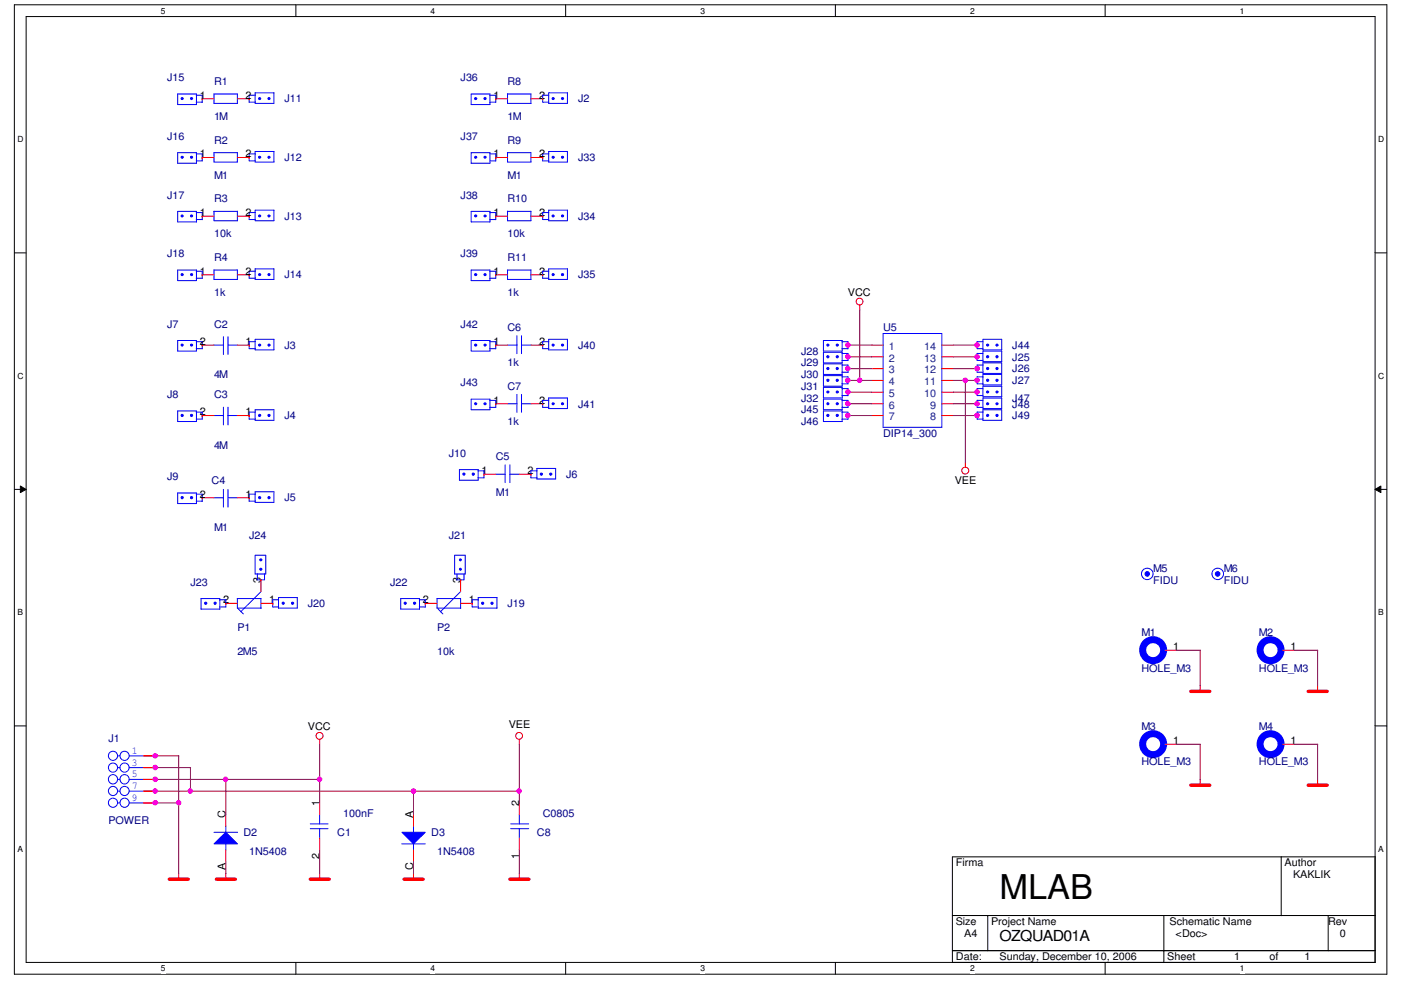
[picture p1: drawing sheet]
<svg xmlns="http://www.w3.org/2000/svg" width="297mm" height="210mm" viewBox="0 0 297 210" stroke-linecap="round" stroke-linejoin="round" font-family="sans-serif">
<defs><g id="words">
<text font-size="7.2" x="211.9" y="190.7">MLAB</text>
<text font-size="3.2" x="211.9" y="199.6">OZQUAD01A</text>
<g font-size="2.2" fill="#000080">
<text x="35.4" y="17.2">J15</text>
<text x="45.4" y="18">R1</text>
<text x="97.7" y="17.2">J36</text>
<text x="107.6" y="18">R8</text>
<text x="60.3" y="21.7">J11</text>
<text x="122.6" y="21.7">J2</text>
<text x="35.4" y="29.7">J16</text>
<text x="45.4" y="25.4">1M</text>
<text x="97.7" y="29.7">J37</text>
<text x="107.6" y="25.4">1M</text>
<text x="45.4" y="30.4">R2</text>
<text x="60.3" y="34.2">J12</text>
<text x="107.6" y="30.4">R9</text>
<text x="122.6" y="34.2">J33</text>
<text x="45.4" y="37.9">M1</text>
<text x="107.6" y="37.9">M1</text>
<text x="35.4" y="42.1">J17</text>
<text x="45.4" y="42.9">R3</text>
<text x="60.3" y="46.6">J13</text>
<text x="97.7" y="42.1">J38</text>
<text x="107.6" y="42.9">R10</text>
<text x="122.6" y="46.6">J34</text>
<text x="45.4" y="50.3">10k</text>
<text x="107.6" y="50.3">10k</text>
<text x="35.4" y="54.6">J18</text>
<text x="45.4" y="55.3">R4</text>
<text x="60.3" y="59.1">J14</text>
<text x="97.7" y="54.6">J39</text>
<text x="107.6" y="55.3">R11</text>
<text x="122.6" y="59.1">J35</text>
<text x="45.4" y="62.8">1k</text>
<text x="107.6" y="62.8">1k</text>
<text x="35.4" y="69.5">J7</text>
<text x="45.4" y="69.5">C2</text>
<text x="97.7" y="69.5">J42</text>
<text x="107.6" y="70.3">C6</text>
<text x="187.2" y="70.3">U5</text>
<text x="60.3" y="74">J3</text>
<text x="107.6" y="77.7">1k</text>
<text x="122.6" y="74">J40</text>
<text x="169.8" y="75.2">J28</text>
<text x="169.8" y="77.7">J29</text>
<text x="214.6" y="74">J44</text>
<text x="214.6" y="76.5">J25</text>
<text x="45.4" y="80.2">4M</text>
<text x="97.7" y="82">J43</text>
<text x="107.6" y="82.7">C7</text>
<text x="169.8" y="82.7">J31</text>
<text x="169.8" y="80.2">J30</text>
<text x="214.6" y="79">J26</text>
<text x="214.6" y="81.4">J27</text>
<text x="35.4" y="84.5">J8</text>
<text x="45.4" y="84.5">C3</text>
<text x="60.3" y="88.9">J4</text>
<text x="122.6" y="86.4">J41</text>
<text x="169.8" y="85.2">J32</text>
<text x="169.8" y="87.7">J45</text>
<text x="214.6" y="85.2">J47</text>
<text x="214.6" y="86.4">J48</text>
<text x="214.6" y="88.9">J49</text>
<text x="45.4" y="95.2">4M</text>
<text x="107.6" y="90.2">1k</text>
<text x="169.8" y="90.2">J46</text>
<text x="187.2" y="92.7">DIP14_300</text>
<text x="35.4" y="101.9">J9</text>
<text x="95.2" y="96.9">J10</text>
<text x="105.1" y="97.7">C5</text>
<text x="120.1" y="101.4">J6</text>
<text x="44.9" y="102.6">C4</text>
<text x="60.3" y="106.3">J5</text>
<text x="105.1" y="105.1">M1</text>
<text x="45.4" y="112.6">M1</text>
<text x="52.8" y="114.3">J24</text>
<text x="95.2" y="114.3">J21</text>
<text x="40.4" y="124.3">J23</text>
<text x="82.7" y="124.3">J22</text>
<text x="244.5" y="121.3">M5</text>
<text x="244.5" y="123.8">FIDU</text>
<text x="259.5" y="121.3">M6</text>
<text x="259.5" y="123.8">FIDU</text>
<text x="65.3" y="128.8">J20</text>
<text x="107.6" y="128.8">J19</text>
<text x="50.3" y="133.7">P1</text>
<text x="92.7" y="133.7">P2</text>
<text x="242" y="135">M1</text>
<text x="266.9" y="135">M2</text>
<text x="50.3" y="139">2M5</text>
<text x="92.7" y="139">10k</text>
<text x="242" y="142.5">HOLE_M3</text>
<text x="266.9" y="142.5">HOLE_M3</text>
<text x="242" y="154.9">M3</text>
<text x="266.9" y="154.9">M4</text>
<text x="23" y="157.4">J1</text>
<text x="242" y="162.3">HOLE_M3</text>
<text x="266.9" y="162.3">HOLE_M3</text>
<text x="72.8" y="173.3">100nF</text>
<text x="115.1" y="173.3">C0805</text>
<text x="23" y="174.8">POWER</text>
<text x="51.6" y="177.3">D2</text>
<text x="71.5" y="177.3">C1</text>
<text x="91.4" y="177.3">D3</text>
<text x="113.8" y="177.3">C8</text>
<text x="52.8" y="181.3">1N5408</text>
<text x="92.7" y="181.3">1N5408</text>
</g>
<g font-size="2.2">
<text x="42.4" y="20.9">1</text>
<text x="52.1" y="20.9">2</text>
<text x="104.6" y="20.9">1</text>
<text x="114.3" y="20.9">2</text>
<text x="42.4" y="33.4">1</text>
<text x="52.1" y="33.4">2</text>
<text x="104.6" y="33.4">1</text>
<text x="114.3" y="33.4">2</text>
<text x="42.4" y="45.8">1</text>
<text x="52.1" y="45.8">2</text>
<text x="104.6" y="45.8">1</text>
<text x="114.3" y="45.8">2</text>
<text x="42.4" y="58.3">1</text>
<text x="52.1" y="58.3">2</text>
<text x="104.6" y="58.3">1</text>
<text x="114.3" y="58.3">2</text>
<text x="179.8" y="62.8">VCC</text>
<text x="42.4" y="73.2">2</text>
<text x="52.1" y="73.2">1</text>
<text x="104.6" y="73.2">1</text>
<text x="114.3" y="73.2">2</text>
<text x="42.4" y="88.1">2</text>
<text x="52.1" y="88.1">1</text>
<text x="104.6" y="85.6">1</text>
<text x="114.3" y="85.6">2</text>
<text x="102.1" y="100.5">1</text>
<text x="111.8" y="100.5">2</text>
<text x="42.4" y="105.5">2</text>
<text x="52.1" y="105.5">1</text>
<text x="202.4" y="102.6">VEE</text>
<text x="55.3" y="123.7" transform="rotate(-90 55.3 123.7)">3</text>
<text x="97.6" y="123.7" transform="rotate(-90 97.6 123.7)">3</text>
<text x="47.3" y="127.9">2</text>
<text x="57.1" y="127.9">1</text>
<text x="89.7" y="127.9">2</text>
<text x="99.4" y="127.9">1</text>
<text x="248.7" y="137.9">1</text>
<text x="273.6" y="137.9">1</text>
<text x="65.3" y="154.9">VCC</text>
<text x="107.9" y="154.4">VEE</text>
<text x="248.7" y="157.8">1</text>
<text x="273.6" y="157.8">1</text>
<text x="47.8" y="173.5" transform="rotate(-90 47.8 173.5)">C</text>
<text x="67.7" y="171" transform="rotate(-90 67.7 171)">1</text>
<text x="87.6" y="173.5" transform="rotate(-90 87.6 173.5)">A</text>
<text x="110.1" y="171" transform="rotate(-90 110.1 171)">2</text>
<text x="47.8" y="184.6" transform="rotate(-90 47.8 184.6)">A</text>
<text x="67.7" y="182.1" transform="rotate(-90 67.7 182.1)">2</text>
<text x="87.6" y="184.6" transform="rotate(-90 87.6 184.6)">C</text>
<text x="110.1" y="182.1" transform="rotate(-90 110.1 182.1)">1</text>
<text x="202.7" y="183.8">Firma</text>
<text x="272.4" y="183.8">Author</text>
<text x="274.1" y="186.3">KAKLIK</text>
<text x="202.7" y="196.2">Size</text>
<text x="210.1" y="196.2">Project Name</text>
<text x="248" y="196.2">Schematic Name</text>
<text x="281.6" y="196.2">Rev</text>
<text x="202.7" y="203.7">Date:</text>
<text x="204.4" y="198.7">A4</text>
<text x="211.9" y="203.7">Sunday, December 10, 2006</text>
<text x="247.5" y="203.7">Sheet</text>
<text x="249.3" y="198.7">&lt;Doc&gt;</text>
<text x="261.7" y="203.7">1</text>
<text x="269.2" y="203.7">of</text>
<text x="276.6" y="203.7">1</text>
<text x="284.1" y="198.7">0</text>
</g>
<g font-size="2.2" fill="#004080">
<text x="188.5" y="74.2">1</text>
<text x="188.5" y="76.7">2</text>
<text x="195.9" y="76.7">13</text>
<text x="195.9" y="74.2">14</text>
<text x="188.5" y="79.2">3</text>
<text x="188.5" y="81.7">4</text>
<text x="195.9" y="81.7">11</text>
<text x="195.9" y="79.2">12</text>
<text x="188.5" y="84.2">5</text>
<text x="188.5" y="86.7">6</text>
<text x="188.5" y="89.2">7</text>
<text x="195.9" y="84.2">10</text>
<text x="197.2" y="89.2">8</text>
<text x="197.2" y="86.7">9</text>
</g>
<g font-size="2.2" fill="#00f">
<text x="27.9" y="159.9">1</text>
<text x="27.9" y="162.4">3</text>
<text x="27.9" y="164.9">5</text>
<text x="27.9" y="167.4">7</text>
<text x="27.9" y="169.9">9</text>
</g>
<g font-size="1.8">
<text x="34.1" y="2.9">5</text>
<text x="91.3" y="2.9">4</text>
<text x="148.5" y="2.9">3</text>
<text x="205.7" y="2.9">2</text>
<text x="262.9" y="2.9">1</text>
<text x="3.7" y="30.2">D</text>
<text x="292.2" y="30.2">D</text>
<text x="3.7" y="80.3">C</text>
<text x="292.2" y="80.3">C</text>
<text x="3.7" y="130.5">B</text>
<text x="292.2" y="130.5">B</text>
<text x="3.7" y="180.6">A</text>
<text x="292.2" y="180.6">A</text>
<text x="34.1" y="206">5</text>
<text x="91.3" y="206">4</text>
<text x="148.5" y="206">3</text>
<text x="205.7" y="206">2</text>
<text x="262.9" y="206">1</text>
</g>
</g></defs>
<path d="M3 1h291v205.6h-291zM5.5 3.5h286v200.6h-286z" fill="none" stroke="#000" stroke-width=".21"/>
<g fill="#fff">
<path d="M34.1 1.3h1v2h-1z"/>
<path d="M34.1 204.4h1v2h-1z"/>
</g>
<path d="M62.7 1v2.5M62.7 204.1v2.5" fill="none" stroke="#000" stroke-width=".21"/>
<g fill="#fff">
<path d="M91.3 1.3h1v2h-1z"/>
<path d="M91.3 204.4h1v2h-1z"/>
</g>
<path d="M119.9 1v2.5M119.9 204.1v2.5" fill="none" stroke="#000" stroke-width=".21"/>
<g fill="#fff">
<path d="M148.5 1.3h1v2h-1z"/>
<path d="M148.5 204.4h1v2h-1z"/>
</g>
<path d="M177.1 1v2.5M177.1 204.1v2.5" fill="none" stroke="#000" stroke-width=".21"/>
<g fill="#fff">
<path d="M205.7 1.3h1v2h-1z"/>
<path d="M205.7 204.4h1v2h-1z"/>
</g>
<path d="M234.3 1v2.5M234.3 204.1v2.5" fill="none" stroke="#000" stroke-width=".21"/>
<g fill="#fff">
<path d="M262.9 1.3h1v2h-1z"/>
<path d="M262.9 204.4h1v2h-1z"/>
<path d="M3.7 28.6h1.2v2h-1.2z"/>
<path d="M292.2 28.6h1.3v2h-1.3z"/>
<path d="M3.7 78.7h1.2v2h-1.2z"/>
<path d="M292.2 78.7h1.3v2h-1.3z"/>
</g>
<path d="M3 53.6h2.5M291.5 53.6h2.5" fill="none" stroke="#000" stroke-width=".21"/>
<g fill="#fff">
<path d="M3.7 128.9h1.1v2h-1.1z"/>
<path d="M292.2 128.9h1.1v2h-1.1z"/>
</g>
<path d="M3 103.8h2.5M4.3 103.1l1.2 .7-1.2 .7zM291.5 103.8l1.3-.7v1.4zM291.5 103.8h2.5" fill="none" stroke="#000" stroke-width=".21"/>
<path d="M4.3 103.1l1.2 .7-1.2 .7zM291.5 103.8l1.3-.7v1.4z" fill="#000"/>
<g fill="#fff">
<path d="M3.7 179h1.1v2h-1.1z"/>
<path d="M292.2 179h1.1v2h-1.1z"/>
</g>
<path d="M3 154h2.5M291.5 154h2.5M201.9 181.7h89.6v22.4h-89.6zM201.9 194.2h89.6M209.4 194.2v7.5M246.8 194.2v10M271.6 181.7v12.5M281.6 194.2v7.5M201.9 201.6h89.6" fill="none" stroke="#000" stroke-width=".21"/>
<g fill="none" stroke="#f00" stroke-width=".21">
<path d="M182.3 64.7v1M204.7 98.1v1M47.9 128h2.4M55.3 128h2.5M55.3 123v2.5M67.8 156.8v1.1M110.1 156.8v1.1M254.5 145.4v1.3M271.9 157.9h2.5M279.4 145.4v1.3M254.5 165.3v1.3M279.4 165.3v1.3"/>
<path d="M37.9 185.2v1.3M47.9 185.2v1.3M67.8 185.2v1.3M87.7 185.2v1.3M110.1 185.2v1.3"/>
<circle cx="182.2" cy="64" r=".72"/>
<circle cx="204.7" cy="99.8" r=".74"/>
<circle cx="67.8" cy="156.1" r=".74"/>
<circle cx="110.1" cy="156.1" r=".72"/>
</g>
<path d="M252.5 146.6h4M277.4 146.6h4M252.5 166.5h4M277.4 166.5h4M35.9 186.5h4M45.9 186.5h4M65.8 186.5h4M85.7 186.5h4M108.1 186.5h4" fill="none" stroke="#f00" stroke-width=".72"/>
<circle cx="269.4" cy="157.8" r="2.23" fill="none" stroke="#00f" stroke-width="1.5"/>
<path d="M54.1 57h4v2.3h-4zM54.1 57.5h-1.3v1.5h1.3M50.3 127h5v2M50.3 127v2h5.1M50.5 129.2l1.1 1M55.3 125.5l-4.2 4.3M271.6 157.9h.3" fill="none" stroke="#00f" stroke-width=".21"/>
<path d="M54.9 58.1h.3v.3h-.3z" fill-rule="evenodd" fill="#00f"/>
<path d="M54.9 58.1h.3v.3h-.3z" fill="none" stroke="#00f" stroke-width=".21"/>
<path d="M56.9 58.1h.3v.3h-.3z" fill-rule="evenodd" fill="#00f"/>
<path d="M56.9 58.1h.3v.3h-.3zM52.8 104.8v1.5h1.3M52.8 104.8h1.3M54.1 104.3h4v2.3h-4z" fill="none" stroke="#00f" stroke-width=".21"/>
<path d="M52.8 58.3h.1" fill="none" stroke="#f00" stroke-width=".21"/>
<path d="M54.9 105.4h.3v.3h-.3z" fill-rule="evenodd" fill="#00f"/>
<path d="M54.9 105.4h.3v.3h-.3z" fill="none" stroke="#00f" stroke-width=".21"/>
<path d="M56.9 105.4h.3v.3h-.3z" fill-rule="evenodd" fill="#00f"/>
<path d="M99.9 57.3h4v2.2h-4zM103.8 57.5h1.3v1.6M103.8 59h1.3M56.9 105.4h.3v.3h-.3z" fill="none" stroke="#00f" stroke-width=".21"/>
<path d="M52.8 105.6h.1" fill="none" stroke="#f00" stroke-width=".21"/>
<path d="M102.7 58.1h.3v.3h-.3z" fill-rule="evenodd" fill="#00f"/>
<path d="M102.7 58.1h.3v.3h-.3z" fill="none" stroke="#00f" stroke-width=".21"/>
<path d="M100.7 58.1h.3v.3h-.3z" fill-rule="evenodd" fill="#00f"/>
<path d="M107.6 19.9h5M107.6 19.9v2h5v-2M100.7 58.1h.3v.3h-.3zM37.7 104.6h4v2.2h-4zM41.6 104.8h1.3v1.5M41.6 106.3h1.3" fill="none" stroke="#00f" stroke-width=".21"/>
<path d="M105.1 21h2.5M112.6 21h2.5M105.1 58.3h.1" fill="none" stroke="#f00" stroke-width=".21"/>
<path d="M40.4 105.4h.4v.3h-.4z" fill-rule="evenodd" fill="#00f"/>
<path d="M40.4 105.4h.4v.3h-.4z" fill="none" stroke="#00f" stroke-width=".21"/>
<path d="M38.5 105.4h.3v.3h-.3z" fill-rule="evenodd" fill="#00f"/>
<path d="M54.1 19.7h4v2.2h-4zM52.8 20.2v1.5h1.3M52.8 20.2h1.3M38.5 105.4h.3v.3h-.3z" fill="none" stroke="#00f" stroke-width=".21"/>
<path d="M42.9 105.6h.1" fill="none" stroke="#f00" stroke-width=".21"/>
<path d="M54.9 20.8h.3v.3h-.3z" fill-rule="evenodd" fill="#00f"/>
<path d="M54.9 20.8h.3v.3h-.3z" fill="none" stroke="#00f" stroke-width=".21"/>
<path d="M56.9 20.8h.3v.3h-.3z" fill-rule="evenodd" fill="#00f"/>
<path d="M56.9 20.8h.3v.3h-.3zM207.2 77.4v1.6h1.2M207.2 77.4h1.2M208.4 77h4v2.2h-4z" fill="none" stroke="#00f" stroke-width=".21"/>
<path d="M52.8 21h.1" fill="none" stroke="#f00" stroke-width=".21"/>
<path d="M209.2 78h.4v.3h-.4z" fill-rule="evenodd" fill="#00f"/>
<path d="M209.2 78h.4v.3h-.4z" fill="none" stroke="#00f" stroke-width=".21"/>
<path d="M211.2 78h.3v.3h-.3z" fill-rule="evenodd" fill="#00f"/>
<path d="M99.9 19.9h4v2.3h-4zM103.8 20.2h1.3v1.5M103.8 21.7h1.3M211.2 78h.3v.3h-.3z" fill="none" stroke="#00f" stroke-width=".21"/>
<path d="M207.2 78.2h.1" fill="none" stroke="#f00" stroke-width=".21"/>
<path d="M102.7 20.8h.3v.3h-.3z" fill-rule="evenodd" fill="#00f"/>
<path d="M102.7 20.8h.3v.3h-.3z" fill="none" stroke="#00f" stroke-width=".21"/>
<path d="M100.7 20.8h.3v.3h-.3z" fill-rule="evenodd" fill="#00f"/>
<path d="M100.7 20.8h.3v.3h-.3zM42.6 127h4v2.2h-4zM46.6 127.2h1.3v1.6M46.6 128.7h1.3" fill="none" stroke="#00f" stroke-width=".21"/>
<path d="M105.1 21h.1" fill="none" stroke="#f00" stroke-width=".21"/>
<path d="M45.4 127.8h.4v.3h-.4z" fill-rule="evenodd" fill="#00f"/>
<path d="M45.4 127.8h.4v.3h-.4z" fill="none" stroke="#00f" stroke-width=".21"/>
<path d="M43.4 127.8h.4v.3h-.4z" fill-rule="evenodd" fill="#00f"/>
<path d="M37.7 57.3h4v2.2h-4zM41.6 57.5h1.3v1.6M41.6 59h1.3M45.3 57.3h5M45.4 57.2v2.1h5l-.1-2.1M43.4 127.8h.4v.3h-.4z" fill="none" stroke="#00f" stroke-width=".21"/>
<path d="M42.9 58.3h2.5M50.3 58.3h2.5M47.9 128h.1" fill="none" stroke="#f00" stroke-width=".21"/>
<path d="M40.4 58.1h.4v.3h-.4z" fill-rule="evenodd" fill="#00f"/>
<path d="M40.4 58.1h.4v.3h-.4z" fill="none" stroke="#00f" stroke-width=".21"/>
<path d="M38.5 58.1h.3v.3h-.3z" fill-rule="evenodd" fill="#00f"/>
<path d="M38.5 58.1h.3v.3h-.3zM57.8 127.2v1.5h1.3M57.8 127.2h1.3M59.1 126.7h3.9v2.3h-3.9z" fill="none" stroke="#00f" stroke-width=".21"/>
<path d="M42.9 58.3h.1" fill="none" stroke="#f00" stroke-width=".21"/>
<path d="M59.9 127.8h.3v.3h-.3z" fill-rule="evenodd" fill="#00f"/>
<path d="M59.9 127.8h.3v.3h-.3z" fill="none" stroke="#00f" stroke-width=".21"/>
<path d="M61.9 127.8h.3v.3h-.3z" fill-rule="evenodd" fill="#00f"/>
<path d="M115.1 32.6v1.5h1.3M115.1 32.6h1.3M116.3 32.1h4v2.3h-4zM61.9 127.8h.3v.3h-.3zM92.6 127h5.1v2M92.7 127v2h5M92.9 129.2l1 1M97.7 125.5l-4.3 4.3" fill="none" stroke="#00f" stroke-width=".21"/>
<path d="M57.8 128h.1M90.2 128h2.5M97.7 128h2.4M97.7 123v2.5" fill="none" stroke="#f00" stroke-width=".21"/>
<path d="M117.1 33.2h.3v.3h-.3z" fill-rule="evenodd" fill="#00f"/>
<path d="M117.1 33.2h.3v.3h-.3z" fill="none" stroke="#00f" stroke-width=".21"/>
<path d="M119.1 33.2h.3v.3h-.3z" fill-rule="evenodd" fill="#00f"/>
<path d="M119.1 33.2h.3v.3h-.3zM187.2 70.7h12.5v19.9h-12.5zM207.2 79.9v1.5h1.2M207.2 79.9h1.2M208.4 79.4h4v2.3h-4z" fill="none" stroke="#00f" stroke-width=".21"/>
<g fill="none" stroke="#f00" stroke-width=".21">
<path d="M115.1 33.4h.1M184.8 73.2h2.4M184.8 75.7h2.4M184.8 78.2h2.4M199.7 73.2h2.5M199.7 75.7h2.5M199.7 78.2h2.5M184.8 80.7h2.4M184.8 83.2h2.4M184.8 85.6h2.4M184.8 88.1h2.4M199.7 80.7h2.5"/>
<path d="M199.7 83.2h2.5M199.7 85.6h2.5M199.7 88.1h2.5"/>
</g>
<path d="M209.2 80.5h.4v.3h-.4z" fill-rule="evenodd" fill="#00f"/>
<path d="M209.2 80.5h.4v.3h-.4z" fill="none" stroke="#00f" stroke-width=".21"/>
<path d="M211.2 80.5h.3v.3h-.3z" fill-rule="evenodd" fill="#00f"/>
<path d="M37.7 19.9h4v2.3h-4zM41.6 20.2h1.3v1.5M41.6 21.7h1.3M107.6 32.4h5M107.6 32.3v2.1h5v-2.1M211.2 80.5h.3v.3h-.3zM65.8 174.8h3.7M65.8 175.8h3.7M67.8 172.8v2M67.8 175.8v2" fill="none" stroke="#00f" stroke-width=".21"/>
<path d="M105.1 33.4h2.5M112.6 33.4h2.5M207.2 80.7h.1M67.8 170.3v2.5M67.8 177.8v2.5" fill="none" stroke="#f00" stroke-width=".21"/>
<path d="M40.4 20.8h.4v.3h-.4z" fill-rule="evenodd" fill="#00f"/>
<path d="M40.4 20.8h.4v.3h-.4z" fill="none" stroke="#00f" stroke-width=".21"/>
<path d="M38.5 20.8h.3v.3h-.3z" fill-rule="evenodd" fill="#00f"/>
<path d="M38.5 20.8h.3v.3h-.3zM107.1 98.6v3.8M108.1 98.6v3.8M112.6 99.8v1.5h1.3M112.6 99.9h1.3M113.8 99.4h4v2.2h-4zM105.1 100.6h2M108.1 100.6h2" fill="none" stroke="#00f" stroke-width=".21"/>
<path d="M42.9 21h.1M102.6 100.6h2.5M110.1 100.6h2.5" fill="none" stroke="#f00" stroke-width=".21"/>
<path d="M114.6 100.4h.3v.3h-.3z" fill-rule="evenodd" fill="#00f"/>
<path d="M114.6 100.4h.3v.3h-.3z" fill="none" stroke="#00f" stroke-width=".21"/>
<path d="M116.6 100.4h.3v.3h-.3z" fill-rule="evenodd" fill="#00f"/>
<path d="M116.6 100.4h.3v.3h-.3zM45.4 176.5h5M47.9 175.2v1.3" fill="none" stroke="#00f" stroke-width=".21"/>
<path d="M112.6 100.6h.1" fill="none" stroke="#f00" stroke-width=".21"/>
<path d="M45.4 179l2.5-2.5 2.4 2.5z" fill="#00f"/>
<path d="M174.6 79.7h4v2.2h-4zM178.5 79.9h1.3v1.5M178.5 81.4h1.3M45.4 179l2.5-2.5 2.4 2.5zM47.9 178.9v1.4" fill="none" stroke="#00f" stroke-width=".21"/>
<path d="M47.9 172.8v2.5M47.9 180.3v2.5" fill="none" stroke="#f00" stroke-width=".21"/>
<path d="M177.3 80.5h.4v.3h-.4z" fill-rule="evenodd" fill="#00f"/>
<path d="M177.3 80.5h.4v.3h-.4z" fill="none" stroke="#00f" stroke-width=".21"/>
<path d="M175.4 80.5h.3v.3h-.3z" fill-rule="evenodd" fill="#00f"/>
<path d="M97.4 99.6h4v2.3h-4zM101.3 99.9h1.3v1.5M175.4 80.5h.3v.3h-.3zM101.3 101.3h1.3" fill="none" stroke="#00f" stroke-width=".21"/>
<path d="M179.8 80.7h.1" fill="none" stroke="#f00" stroke-width=".21"/>
<path d="M100.2 100.4h.3v.3h-.3z" fill-rule="evenodd" fill="#00f"/>
<path d="M100.2 100.4h.3v.3h-.3z" fill="none" stroke="#00f" stroke-width=".21"/>
<path d="M98.2 100.4h.3v.3h-.3z" fill-rule="evenodd" fill="#00f"/>
<path d="M174.6 82.2h4v2.2h-4zM178.5 82.4h1.3v1.5M178.5 83.9h1.3M98.2 100.4h.3v.3h-.3z" fill="none" stroke="#00f" stroke-width=".21"/>
<path d="M102.6 100.6h.1" fill="none" stroke="#f00" stroke-width=".21"/>
<path d="M177.3 83h.4v.3h-.4z" fill-rule="evenodd" fill="#00f"/>
<path d="M177.3 83h.4v.3h-.4z" fill="none" stroke="#00f" stroke-width=".21"/>
<path d="M175.4 83h.3v.3h-.3z" fill-rule="evenodd" fill="#00f"/>
<path d="M52.8 32.6v1.5h1.3M52.8 32.6h1.3M54.1 32.1h4v2.3h-4zM107.6 73.2h2M109.6 71.2v3.8M110.6 73.2h2M110.6 71.2v3.8M175.4 83h.3v.3h-.3z" fill="none" stroke="#00f" stroke-width=".21"/>
<path d="M105.1 73.2h2.5M112.6 73.2h2.5M179.8 83.2h.1" fill="none" stroke="#f00" stroke-width=".21"/>
<path d="M54.9 33.2h.3v.3h-.3z" fill-rule="evenodd" fill="#00f"/>
<path d="M54.9 33.2h.3v.3h-.3z" fill="none" stroke="#00f" stroke-width=".21"/>
<path d="M56.9 33.2h.3v.3h-.3z" fill-rule="evenodd" fill="#00f"/>
<path d="M56.9 33.2h.3v.3h-.3zM174.6 87.2h4v2.2h-4zM178.5 87.4h1.3v1.5M178.5 88.9h1.3" fill="none" stroke="#00f" stroke-width=".21"/>
<path d="M52.8 33.4h.1" fill="none" stroke="#f00" stroke-width=".21"/>
<path d="M177.3 87.9h.4v.4h-.4z" fill-rule="evenodd" fill="#00f"/>
<path d="M177.3 87.9h.4v.4h-.4z" fill="none" stroke="#00f" stroke-width=".21"/>
<path d="M175.4 87.9h.3v.4h-.3z" fill-rule="evenodd" fill="#00f"/>
<path d="M99.9 32.4h4v2.2h-4zM103.8 32.6h1.3v1.6M103.8 34.1h1.3M175.4 87.9h.3v.4h-.3z" fill="none" stroke="#00f" stroke-width=".21"/>
<path d="M179.8 88.1h.1" fill="none" stroke="#f00" stroke-width=".21"/>
<path d="M102.7 33.2h.3v.3h-.3z" fill-rule="evenodd" fill="#00f"/>
<path d="M102.7 33.2h.3v.3h-.3z" fill="none" stroke="#00f" stroke-width=".21"/>
<path d="M100.7 33.2h.3v.3h-.3z" fill-rule="evenodd" fill="#00f"/>
<path d="M100.7 33.2h.3v.3h-.3zM174.6 72.2h4v2.3h-4zM178.5 72.5h1.3v1.5M178.5 74h1.3" fill="none" stroke="#00f" stroke-width=".21"/>
<path d="M105.1 33.4h.1" fill="none" stroke="#f00" stroke-width=".21"/>
<path d="M177.3 73h.4v.3h-.4z" fill-rule="evenodd" fill="#00f"/>
<path d="M177.3 73h.4v.3h-.4z" fill="none" stroke="#00f" stroke-width=".21"/>
<path d="M175.4 73h.3v.3h-.3z" fill-rule="evenodd" fill="#00f"/>
<path d="M175.4 73h.3v.3h-.3zM207.2 82.4v1.5h1.2M207.2 82.4h1.2M208.4 81.9h4v2.3h-4z" fill="none" stroke="#00f" stroke-width=".21"/>
<path d="M179.8 73.2h.1" fill="none" stroke="#f00" stroke-width=".21"/>
<path d="M209.2 83h.4v.3h-.4z" fill-rule="evenodd" fill="#00f"/>
<path d="M209.2 83h.4v.3h-.4z" fill="none" stroke="#00f" stroke-width=".21"/>
<path d="M211.2 83h.3v.3h-.3z" fill-rule="evenodd" fill="#00f"/>
<g fill="none" stroke="#00f" stroke-width=".21">
<path d="M211.2 83h.3v.3h-.3zM54.1 117.8h2.2v4h-2.2zM54.6 121.7l-.1 1.3h1.6v-1.3M24.9 160.3h.5M24.9 162.8h.5M24.9 165.3h.5M24.9 167.8h.5M24.9 170.3h.5M27.4 160.3h3M27.4 162.8h3M27.4 165.3h3M27.4 167.8h3"/>
<path d="M27.4 170.3h3"/>
<circle cx="23.9" cy="165.3" r=".98"/>
<circle cx="24" cy="160.3" r=".97"/>
<circle cx="24" cy="167.8" r=".97"/>
<circle cx="24" cy="162.8" r=".97"/>
<circle cx="24" cy="170.3" r=".97"/>
<circle cx="26.4" cy="165.3" r=".98"/>
<circle cx="26.4" cy="162.8" r=".97"/>
<circle cx="26.4" cy="167.8" r=".97"/>
<circle cx="26.4" cy="170.3" r=".97"/>
<circle cx="26.4" cy="160.3" r=".97"/>
</g>
<path d="M207.2 83.2h.1M30.4 160.3h2.5M30.4 162.8h2.5M30.4 165.3h2.5M30.4 167.8h2.5M30.4 170.3h2.5" fill="none" stroke="#f00" stroke-width=".21"/>
<path d="M55.1 120.6h.4v.3h-.4z" fill-rule="evenodd" fill="#00f"/>
<path d="M55.1 120.6h.4v.3h-.4z" fill="none" stroke="#00f" stroke-width=".21"/>
<path d="M55.1 118.6h.4v.3h-.4z" fill-rule="evenodd" fill="#00f"/>
<path d="M207.2 84.9v1.5h1.2M207.2 84.9h1.2M208.4 84.4h4v2.3h-4zM55.1 118.6h.4v.3h-.4z" fill="none" stroke="#00f" stroke-width=".21"/>
<path d="M55.3 123h.1" fill="none" stroke="#f00" stroke-width=".21"/>
<path d="M209.2 85.5h.4v.3h-.4z" fill-rule="evenodd" fill="#00f"/>
<path d="M209.2 85.5h.4v.3h-.4z" fill="none" stroke="#00f" stroke-width=".21"/>
<path d="M211.2 85.5h.3v.3h-.3z" fill-rule="evenodd" fill="#00f"/>
<path d="M37.7 72.2h4v2.3h-4zM41.6 72.5h1.3v1.5M41.6 74h1.3M211.2 85.5h.3v.3h-.3z" fill="none" stroke="#00f" stroke-width=".21"/>
<path d="M207.2 85.6h.1" fill="none" stroke="#f00" stroke-width=".21"/>
<path d="M40.4 73h.4v.3h-.4z" fill-rule="evenodd" fill="#00f"/>
<path d="M40.4 73h.4v.3h-.4z" fill="none" stroke="#00f" stroke-width=".21"/>
<path d="M38.5 73h.3v.3h-.3z" fill-rule="evenodd" fill="#00f"/>
<path d="M38.5 73h.3v.3h-.3zM45.3 73.2h2.1M47.4 71.4v3.8M48.3 73.2h2M48.3 71.4v3.8M207.2 87.4v1.5h1.2M207.2 87.4h1.2M208.4 86.9h4v2.3h-4z" fill="none" stroke="#00f" stroke-width=".21"/>
<path d="M42.9 73.2h.1M42.9 73.2h2.5M50.3 73.2h2.5" fill="none" stroke="#f00" stroke-width=".21"/>
<path d="M209.2 87.9h.4v.4h-.4z" fill-rule="evenodd" fill="#00f"/>
<path d="M209.2 87.9h.4v.4h-.4z" fill="none" stroke="#00f" stroke-width=".21"/>
<path d="M211.2 87.9h.3v.4h-.3z" fill-rule="evenodd" fill="#00f"/>
<path d="M45.3 19.9h5M45.4 19.9v2h5l-.1-2M107.6 44.8h5M107.6 44.8v2h5v-2M211.2 87.9h.3v.4h-.3zM96.4 117.8h2.2v4h-2.2zM96.9 121.7v1.3M98.4 121.7v1.3h-1.5" fill="none" stroke="#00f" stroke-width=".21"/>
<path d="M42.9 21h2.5M50.3 21h2.5M105.1 45.8h2.5M112.6 45.8h2.5M207.2 88.1h.1" fill="none" stroke="#f00" stroke-width=".21"/>
<path d="M97.5 120.6h.3v.3h-.3z" fill-rule="evenodd" fill="#00f"/>
<path d="M97.5 120.6h.3v.3h-.3z" fill="none" stroke="#00f" stroke-width=".21"/>
<path d="M97.5 118.6h.3v.3h-.3z" fill-rule="evenodd" fill="#00f"/>
<path d="M115.1 45v1.6h1.3M115.1 45.1h1.3M116.3 44.6h4v2.2h-4zM97.5 118.6h.3v.3h-.3z" fill="none" stroke="#00f" stroke-width=".21"/>
<path d="M97.7 123h.1" fill="none" stroke="#f00" stroke-width=".21"/>
<path d="M117.1 45.7h.3v.2h-.3z" fill-rule="evenodd" fill="#00f"/>
<path d="M117.1 45.7h.3v.2h-.3z" fill="none" stroke="#00f" stroke-width=".21"/>
<path d="M119.1 45.7h.3v.2h-.3z" fill-rule="evenodd" fill="#00f"/>
<path d="M119.1 45.7h.3v.2h-.3zM54.1 72h4v2.2h-4zM54.1 72.5l-1.3-.1v1.6h1.3" fill="none" stroke="#00f" stroke-width=".21"/>
<path d="M115.1 45.8h.1" fill="none" stroke="#f00" stroke-width=".21"/>
<path d="M54.9 73h.3v.3h-.3z" fill-rule="evenodd" fill="#00f"/>
<path d="M54.9 73h.3v.3h-.3z" fill="none" stroke="#00f" stroke-width=".21"/>
<path d="M56.9 73h.3v.3h-.3z" fill-rule="evenodd" fill="#00f"/>
<path d="M37.7 32.4h4v2.2h-4zM41.6 32.6h1.3v1.6M41.6 34.1h1.3M56.9 73h.3v.3h-.3z" fill="none" stroke="#00f" stroke-width=".21"/>
<path d="M52.8 73.2h.1" fill="none" stroke="#f00" stroke-width=".21"/>
<path d="M40.4 33.2h.4v.3h-.4z" fill-rule="evenodd" fill="#00f"/>
<path d="M40.4 33.2h.4v.3h-.4z" fill="none" stroke="#00f" stroke-width=".21"/>
<path d="M38.5 33.2h.3v.3h-.3z" fill-rule="evenodd" fill="#00f"/>
<path d="M38.5 33.2h.3v.3h-.3zM85.2 179h5M87.7 179v1.3" fill="none" stroke="#00f" stroke-width=".21"/>
<path d="M42.9 33.4h.1" fill="none" stroke="#f00" stroke-width=".21"/>
<path d="M85.2 176.5h5l-2.5 2.5z" fill="#00f"/>
<path d="M174.6 74.7h4v2.3h-4zM178.5 75h1.3v1.5M178.5 76.5h1.3M85.2 176.5h5l-2.5 2.5zM87.7 175.3v1.3M108.3 175.8h3.8M108.3 174.8h3.8M110.1 172.7v2.1M110.1 175.7v2.1" fill="none" stroke="#00f" stroke-width=".21"/>
<path d="M87.7 172.8v2.5M110.1 170.3v2.5M110.1 177.8v2.5M87.7 180.3v2.5" fill="none" stroke="#f00" stroke-width=".21"/>
<path d="M177.3 75.5h.4v.3h-.4z" fill-rule="evenodd" fill="#00f"/>
<path d="M177.3 75.5h.4v.3h-.4z" fill="none" stroke="#00f" stroke-width=".21"/>
<path d="M175.4 75.5h.3v.3h-.3z" fill-rule="evenodd" fill="#00f"/>
<path d="M52.8 45v1.6h1.3M52.8 45.1h1.3M54.1 44.6h4v2.2h-4zM175.4 75.5h.3v.3h-.3z" fill="none" stroke="#00f" stroke-width=".21"/>
<path d="M179.8 75.7h.1" fill="none" stroke="#f00" stroke-width=".21"/>
<path d="M54.9 45.7h.3v.2h-.3z" fill-rule="evenodd" fill="#00f"/>
<path d="M54.9 45.7h.3v.2h-.3z" fill="none" stroke="#00f" stroke-width=".21"/>
<path d="M56.9 45.7h.3v.2h-.3z" fill-rule="evenodd" fill="#00f"/>
<path d="M56.9 45.7h.3v.2h-.3zM52.8 87.4v1.5h1.3M52.8 87.4h1.3M54.1 86.9h4v2.3h-4z" fill="none" stroke="#00f" stroke-width=".21"/>
<path d="M52.8 45.8h.1" fill="none" stroke="#f00" stroke-width=".21"/>
<path d="M54.9 87.9h.3v.4h-.3z" fill-rule="evenodd" fill="#00f"/>
<path d="M54.9 87.9h.3v.4h-.3z" fill="none" stroke="#00f" stroke-width=".21"/>
<path d="M56.9 87.9h.3v.4h-.3z" fill-rule="evenodd" fill="#00f"/>
<path d="M99.9 44.8h4v2.3h-4zM103.8 45.1h1.3v1.5h-1.3M45.3 88.1h2.1M47.4 86.4v3.7M48.3 88.1h2M48.3 86.4v3.7M56.9 87.9h.3v.4h-.3z" fill="none" stroke="#00f" stroke-width=".21"/>
<path d="M42.9 88.1h2.5M50.3 88.1h2.5M52.8 88.1h.1" fill="none" stroke="#f00" stroke-width=".21"/>
<path d="M102.7 45.7h.3v.2h-.3z" fill-rule="evenodd" fill="#00f"/>
<path d="M102.7 45.7h.3v.2h-.3z" fill="none" stroke="#00f" stroke-width=".21"/>
<path d="M100.7 45.7h.3v.2h-.3z" fill-rule="evenodd" fill="#00f"/>
<path d="M45.3 32.4h5M45.4 32.3v2.1h5l-.1-2.1M100.7 45.7h.3v.2h-.3zM107.6 57.3h5M107.6 57.2v2.1h5v-2.1M174.6 77.2h4v2.2h-4zM178.5 77.4h1.3v1.6h-1.3M107.6 85.6h2M109.6 83.7v3.8M110.6 85.6h2M110.6 83.7v3.8" fill="none" stroke="#00f" stroke-width=".21"/>
<path d="M42.9 33.4h2.5M50.3 33.4h2.5M105.1 45.8h.1M105.1 58.3h2.5M112.6 58.3h2.5M105.1 85.6h2.5M112.6 85.6h2.5" fill="none" stroke="#f00" stroke-width=".21"/>
<path d="M177.3 78h.4v.3h-.4z" fill-rule="evenodd" fill="#00f"/>
<path d="M177.3 78h.4v.3h-.4z" fill="none" stroke="#00f" stroke-width=".21"/>
<path d="M175.4 78h.3v.3h-.3z" fill-rule="evenodd" fill="#00f"/>
<path d="M175.4 78h.3v.3h-.3zM37.7 87.2h4v2.2h-4zM41.6 87.4h1.3v1.5M41.6 88.9h1.3" fill="none" stroke="#00f" stroke-width=".21"/>
<path d="M179.8 78.2h.1" fill="none" stroke="#f00" stroke-width=".21"/>
<path d="M40.4 87.9h.4v.4h-.4z" fill-rule="evenodd" fill="#00f"/>
<path d="M40.4 87.9h.4v.4h-.4z" fill="none" stroke="#00f" stroke-width=".21"/>
<path d="M38.5 87.9h.3v.4h-.3z" fill-rule="evenodd" fill="#00f"/>
<path d="M116.3 72h4v2.2h-4zM116.4 72.5l-1.3-.1v1.6h1.3M38.5 87.9h.3v.4h-.3z" fill="none" stroke="#00f" stroke-width=".21"/>
<path d="M42.9 88.1h.1" fill="none" stroke="#f00" stroke-width=".21"/>
<path d="M117.1 73h.3v.3h-.3z" fill-rule="evenodd" fill="#00f"/>
<path d="M117.1 73h.3v.3h-.3z" fill="none" stroke="#00f" stroke-width=".21"/>
<path d="M119.1 73h.3v.3h-.3z" fill-rule="evenodd" fill="#00f"/>
<path d="M119.1 73h.3v.3h-.3z" fill="none" stroke="#00f" stroke-width=".21"/>
<path d="M115.1 73.2h.1" fill="none" stroke="#f00" stroke-width=".21"/>
<circle cx="243.2" cy="121.7" r=".48" fill="#00f"/>
<g fill="none" stroke="#00f" stroke-width=".21">
<circle cx="243.2" cy="121.7" r=".48"/>
<circle cx="243.2" cy="121.7" r="1.22"/>
</g>
<circle cx="258.2" cy="121.7" r=".49" fill="#00f"/>
<g fill="none" stroke="#00f" stroke-width=".21">
<path d="M115.1 84.9v1.5h1.3M115.1 84.9h1.3M116.3 84.4h4v2.3h-4z"/>
<circle cx="258.2" cy="121.7" r=".49"/>
<circle cx="258.2" cy="121.7" r="1.22"/>
</g>
<path d="M117.1 85.5h.3v.3h-.3z" fill-rule="evenodd" fill="#00f"/>
<path d="M117.1 85.5h.3v.3h-.3z" fill="none" stroke="#00f" stroke-width=".21"/>
<path d="M119.1 85.5h.3v.3h-.3z" fill-rule="evenodd" fill="#00f"/>
<path d="M119.1 85.5h.3v.3h-.3zM85 127h3.9v2.2h-3.9zM88.9 127.2h1.3v1.6M88.9 128.7h1.3" fill="none" stroke="#00f" stroke-width=".21"/>
<path d="M115.1 85.6h.1" fill="none" stroke="#f00" stroke-width=".21"/>
<path d="M87.7 127.8h.4v.3h-.4z" fill-rule="evenodd" fill="#00f"/>
<path d="M87.7 127.8h.4v.3h-.4z" fill="none" stroke="#00f" stroke-width=".21"/>
<path d="M85.7 127.8h.4v.3h-.4z" fill-rule="evenodd" fill="#00f"/>
<path d="M116.3 57h4v2.3h-4zM116.4 57.5h-1.3v1.5h1.3M85.7 127.8h.4v.3h-.4z" fill="none" stroke="#00f" stroke-width=".21"/>
<path d="M90.2 128h.1" fill="none" stroke="#f00" stroke-width=".21"/>
<path d="M117.1 58.1h.3v.3h-.3z" fill-rule="evenodd" fill="#00f"/>
<path d="M117.1 58.1h.3v.3h-.3z" fill="none" stroke="#00f" stroke-width=".21"/>
<path d="M119.1 58.1h.3v.3h-.3z" fill-rule="evenodd" fill="#00f"/>
<path d="M119.1 58.1h.3v.3h-.3zM208.4 72h4v2.2h-4zM208.4 72.5l-1.2-.1v1.6h1.2" fill="none" stroke="#00f" stroke-width=".21"/>
<path d="M115.1 58.3h.1" fill="none" stroke="#f00" stroke-width=".21"/>
<path d="M209.2 73h.4v.3h-.4z" fill-rule="evenodd" fill="#00f"/>
<path d="M209.2 73h.4v.3h-.4z" fill="none" stroke="#00f" stroke-width=".21"/>
<path d="M211.2 73h.3v.3h-.3z" fill-rule="evenodd" fill="#00f"/>
<path d="M99.9 72.2h4v2.3h-4zM103.8 72.5h1.3v1.5M103.8 74h1.3M211.2 73h.3v.3h-.3z" fill="none" stroke="#00f" stroke-width=".21"/>
<path d="M207.2 73.2h.1" fill="none" stroke="#f00" stroke-width=".21"/>
<path d="M102.7 73h.3v.3h-.3z" fill-rule="evenodd" fill="#00f"/>
<path d="M102.7 73h.3v.3h-.3z" fill="none" stroke="#00f" stroke-width=".21"/>
<path d="M100.7 73h.3v.3h-.3z" fill-rule="evenodd" fill="#00f"/>
<path d="M100.7 73h.3v.3h-.3zM100.1 127.2v1.5h1.3M100.1 127.2h1.3M101.4 126.7h4v2.3h-4z" fill="none" stroke="#00f" stroke-width=".21"/>
<path d="M105.1 73.2h.1" fill="none" stroke="#f00" stroke-width=".21"/>
<path d="M102.2 127.8h.3v.3h-.3z" fill-rule="evenodd" fill="#00f"/>
<path d="M102.2 127.8h.3v.3h-.3z" fill="none" stroke="#00f" stroke-width=".21"/>
<path d="M104.2 127.8h.3v.3h-.3z" fill-rule="evenodd" fill="#00f"/>
<path d="M174.6 84.7h4v2.2h-4zM178.5 84.9h1.3v1.5M178.5 86.4h1.3M104.2 127.8h.3v.3h-.3z" fill="none" stroke="#00f" stroke-width=".21"/>
<path d="M100.1 128h.1" fill="none" stroke="#f00" stroke-width=".21"/>
<path d="M177.3 85.5h.4v.3h-.4z" fill-rule="evenodd" fill="#00f"/>
<path d="M177.3 85.5h.4v.3h-.4z" fill="none" stroke="#00f" stroke-width=".21"/>
<path d="M175.4 85.5h.3v.3h-.3z" fill-rule="evenodd" fill="#00f"/>
<path d="M208.4 74.5h4v2.2h-4zM208.4 75l-1.2-.1v1.6h1.2M175.4 85.5h.3v.3h-.3z" fill="none" stroke="#00f" stroke-width=".21"/>
<path d="M179.8 85.6h.1" fill="none" stroke="#f00" stroke-width=".21"/>
<path d="M209.2 75.5h.4v.3h-.4z" fill-rule="evenodd" fill="#00f"/>
<path d="M209.2 75.5h.4v.3h-.4z" fill="none" stroke="#00f" stroke-width=".21"/>
<path d="M211.2 75.5h.3v.3h-.3z" fill-rule="evenodd" fill="#00f"/>
<path d="M37.7 44.8h4v2.3h-4zM41.6 45.1h1.3v1.5h-1.3M211.2 75.5h.3v.3h-.3z" fill="none" stroke="#00f" stroke-width=".21"/>
<path d="M207.2 75.7h.1" fill="none" stroke="#f00" stroke-width=".21"/>
<path d="M40.4 45.7h.4v.2h-.4z" fill-rule="evenodd" fill="#00f"/>
<path d="M40.4 45.7h.4v.2h-.4z" fill="none" stroke="#00f" stroke-width=".21"/>
<path d="M38.5 45.7h.3v.2h-.3z" fill-rule="evenodd" fill="#00f"/>
<path d="M38.5 45.7h.3v.2h-.3zM99.9 84.7h4v2.2h-4zM103.8 84.9h1.3v1.5M103.8 86.4h1.3" fill="none" stroke="#00f" stroke-width=".21"/>
<path d="M42.9 45.8h.1" fill="none" stroke="#f00" stroke-width=".21"/>
<path d="M102.7 85.5h.3v.3h-.3z" fill-rule="evenodd" fill="#00f"/>
<path d="M102.7 85.5h.3v.3h-.3z" fill="none" stroke="#00f" stroke-width=".21"/>
<path d="M100.7 85.5h.3v.3h-.3z" fill-rule="evenodd" fill="#00f"/>
<path d="M116.3 19.7h4v2.2h-4zM115.1 20.2v1.5h1.3M115.1 20.2h1.3M100.7 85.5h.3v.3h-.3zM45.3 105.6h2.1M47.4 103.8v3.8M48.3 105.6h2M48.3 103.8v3.8M246.7 137.9h.3M271.6 137.9h.3M246.7 157.9h.3" fill="none" stroke="#00f" stroke-width=".21"/>
<path d="M105.1 85.6h.1M42.9 105.6h2.5M50.3 105.6h2.5M247 137.9h2.5M271.9 137.9h2.5M247 157.9h2.5" fill="none" stroke="#f00" stroke-width=".21"/>
<g fill="none" stroke="#00f" stroke-width="1.5">
<circle cx="244.5" cy="137.9" r="2.23"/>
<circle cx="269.4" cy="137.9" r="2.23"/>
<circle cx="244.5" cy="157.8" r="2.23"/>
</g>
<path d="M117.1 20.8h.3v.3h-.3z" fill-rule="evenodd" fill="#00f"/>
<path d="M117.1 20.8h.3v.3h-.3z" fill="none" stroke="#00f" stroke-width=".21"/>
<path d="M119.1 20.8h.3v.3h-.3z" fill-rule="evenodd" fill="#00f"/>
<path d="M119.1 20.8h.3v.3h-.3zM45.3 44.8h5M45.4 44.8v2h5l-.1-2" fill="none" stroke="#00f" stroke-width=".21"/>
<path d="M115.1 21h.1M42.9 45.8h2.5M50.3 45.8h2.5" fill="none" stroke="#f00" stroke-width=".21"/>
<g fill="none" stroke="#800040" stroke-width=".21">
<path d="M179.8 75.7h5M179.8 73.2h5M179.8 78.2h5M182.3 65.7v15M202.2 75.7h5M202.2 73.2h5M202.2 78.2h5M179.7 83.2h5.1M179.7 85.6h5.1M179.7 88.1h5.1M179.8 80.7h5M202.1 83.2h5.1"/>
<path d="M202.1 85.6h5.1M202.1 88.1h5.1M202.2 80.7h5M204.7 80.7v17.4M249.5 137.9h5M254.5 137.9v7.6M274.4 137.9h5M279.4 137.9v7.6M67.8 157.9v12.4M110.1 157.9v12.4M249.5 157.9h5M254.5 157.9v7.5"/>
<path d="M274.4 157.9h5M279.4 157.9v7.5M32.9 160.3h5M32.9 170.3h5M32.9 165.3h34.9M32.9 167.8h77.2M32.9 162.8h7.5M37.9 160.3v25M40.4 162.8v5.1M47.9 165.3v7.5M87.7 167.8v5M47.9 182.8v2.5"/>
<path d="M67.8 180.3v5M87.7 182.8v2.5M110.1 180.3v5"/>
</g>
<circle cx="207.2" cy="75.7" r=".49" fill="#f0f"/>
<circle cx="207.2" cy="75.7" r=".49" fill="none" stroke="#f0f" stroke-width=".21"/>
<circle cx="179.8" cy="75.7" r=".49" fill="#f0f"/>
<circle cx="179.8" cy="75.7" r=".49" fill="none" stroke="#f0f" stroke-width=".21"/>
<circle cx="179.8" cy="73.2" r=".48" fill="#f0f"/>
<circle cx="179.8" cy="73.2" r=".48" fill="none" stroke="#f0f" stroke-width=".21"/>
<circle cx="207.2" cy="78.2" r=".49" fill="#f0f"/>
<circle cx="207.2" cy="78.2" r=".49" fill="none" stroke="#f0f" stroke-width=".21"/>
<circle cx="207.2" cy="73.2" r=".48" fill="#f0f"/>
<circle cx="207.2" cy="73.2" r=".48" fill="none" stroke="#f0f" stroke-width=".21"/>
<circle cx="179.8" cy="78.2" r=".49" fill="#f0f"/>
<circle cx="179.8" cy="78.2" r=".49" fill="none" stroke="#f0f" stroke-width=".21"/>
<circle cx="179.8" cy="80.7" r=".49" fill="#f0f"/>
<circle cx="179.8" cy="80.7" r=".49" fill="none" stroke="#f0f" stroke-width=".21"/>
<circle cx="32.9" cy="160.3" r=".48" fill="#f0f"/>
<circle cx="32.9" cy="160.3" r=".48" fill="none" stroke="#f0f" stroke-width=".21"/>
<circle cx="37.9" cy="170.3" r=".47" fill="#f0f"/>
<circle cx="37.9" cy="170.3" r=".47" fill="none" stroke="#f0f" stroke-width=".21"/>
<circle cx="32.9" cy="170.3" r=".48" fill="#f0f"/>
<circle cx="32.9" cy="170.3" r=".48" fill="none" stroke="#f0f" stroke-width=".21"/>
<circle cx="32.9" cy="165.3" r=".49" fill="#f0f"/>
<circle cx="32.9" cy="165.3" r=".49" fill="none" stroke="#f0f" stroke-width=".21"/>
<circle cx="47.8" cy="165.3" r=".48" fill="#f0f"/>
<circle cx="47.8" cy="165.3" r=".48" fill="none" stroke="#f0f" stroke-width=".21"/>
<circle cx="67.7" cy="165.3" r=".49" fill="#f0f"/>
<circle cx="67.7" cy="165.3" r=".49" fill="none" stroke="#f0f" stroke-width=".21"/>
<circle cx="87.7" cy="167.8" r=".48" fill="#f0f"/>
<circle cx="87.7" cy="167.8" r=".48" fill="none" stroke="#f0f" stroke-width=".21"/>
<circle cx="32.9" cy="162.8" r=".49" fill="#f0f"/>
<circle cx="32.9" cy="162.8" r=".49" fill="none" stroke="#f0f" stroke-width=".21"/>
<circle cx="32.9" cy="167.8" r=".49" fill="#f0f"/>
<circle cx="32.9" cy="167.8" r=".49" fill="none" stroke="#f0f" stroke-width=".21"/>
<circle cx="40.4" cy="167.8" r=".49" fill="#f0f"/>
<circle cx="40.4" cy="167.8" r=".49" fill="none" stroke="#f0f" stroke-width=".21"/>
<circle cx="110" cy="167.8" r=".48" fill="#f0f"/>
<circle cx="110" cy="167.8" r=".48" fill="none" stroke="#f0f" stroke-width=".21"/>
<circle cx="179.8" cy="83.1" r=".48" fill="#f0f"/>
<circle cx="179.8" cy="83.1" r=".48" fill="none" stroke="#f0f" stroke-width=".21"/>
<circle cx="179.8" cy="85.6" r=".48" fill="#f0f"/>
<circle cx="179.8" cy="85.6" r=".48" fill="none" stroke="#f0f" stroke-width=".21"/>
<circle cx="179.8" cy="88.1" r=".49" fill="#f0f"/>
<circle cx="179.8" cy="88.1" r=".49" fill="none" stroke="#f0f" stroke-width=".21"/>
<circle cx="207.2" cy="83.1" r=".48" fill="#f0f"/>
<circle cx="207.2" cy="83.1" r=".48" fill="none" stroke="#f0f" stroke-width=".21"/>
<circle cx="207.2" cy="85.6" r=".48" fill="#f0f"/>
<circle cx="207.2" cy="85.6" r=".48" fill="none" stroke="#f0f" stroke-width=".21"/>
<circle cx="207.2" cy="88.1" r=".49" fill="#f0f"/>
<circle cx="207.2" cy="88.1" r=".49" fill="none" stroke="#f0f" stroke-width=".21"/>
<circle cx="204.7" cy="80.7" r=".49" fill="#f0f"/>
<circle cx="204.7" cy="80.7" r=".49" fill="none" stroke="#f0f" stroke-width=".21"/>
<circle cx="207.2" cy="80.7" r=".49" fill="#f0f"/>
<circle cx="207.2" cy="80.7" r=".49" fill="none" stroke="#f0f" stroke-width=".21"/>
<circle cx="182.3" cy="80.7" r=".49" fill="#f0f"/>
<circle cx="182.3" cy="80.7" r=".49" fill="none" stroke="#f0f" stroke-width=".21"/>
<use href="#words"/>
</svg>
